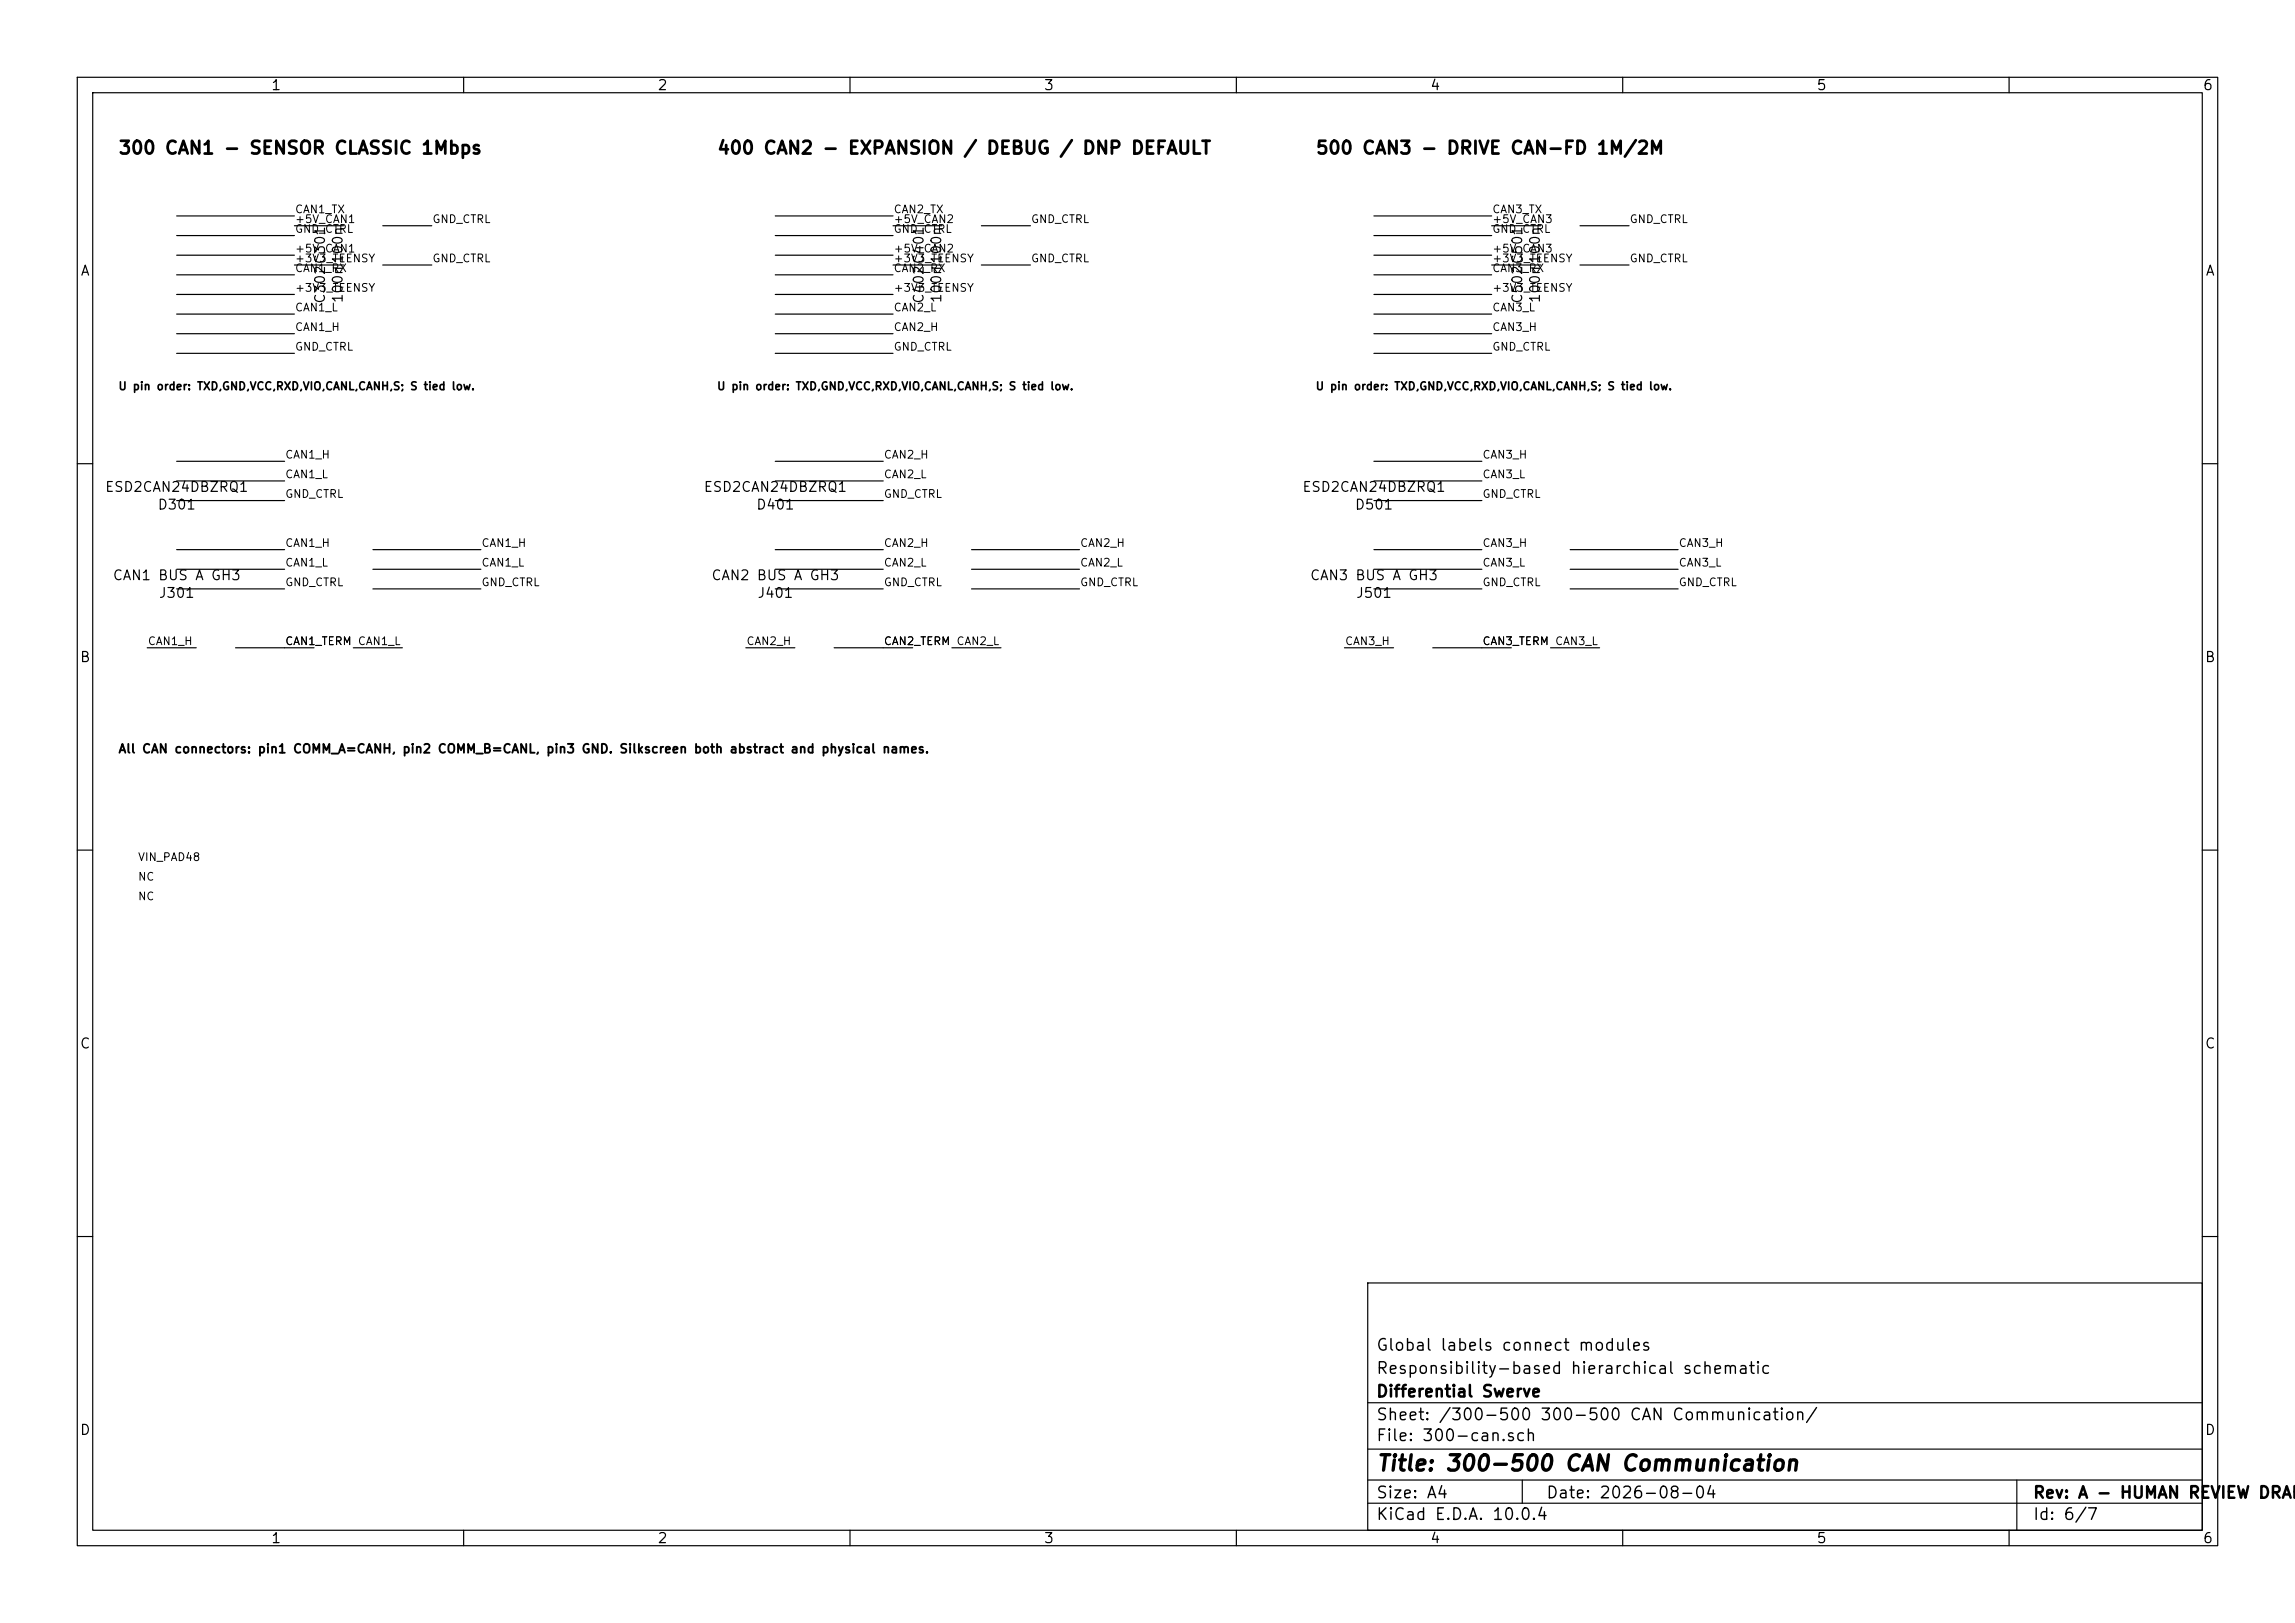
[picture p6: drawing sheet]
<svg xmlns="http://www.w3.org/2000/svg" width="297mm" height="210mm" viewBox="0 0 297 210" stroke-linecap="round" stroke-linejoin="round" font-family="sans-serif">
<defs><g id="words">
<text font-size="2" x="178" y="190.8">Title: 300-500 CAN Communication</text>
<g font-size="1.7">
<text x="15.2" y="20.4">300 CAN1 - SENSOR CLASSIC 1Mbps</text>
<text x="92.7" y="20.4">400 CAN2 - EXPANSION / DEBUG / DNP DEFAULT</text>
<text x="170.2" y="20.4">500 CAN3 - DRIVE CAN-FD 1M/2M</text>
</g>
<g font-size="1.5">
<text x="178" y="178.2">Responsibility-based hierarchical schematic</text>
<text x="178" y="175.2">Global labels connect modules</text>
<text x="178" y="184.2">Sheet: /300-500 300-500 CAN Communication/</text>
<text x="178" y="181.2">Differential Swerve</text>
<text x="178" y="186.9">File: 300-can.sch</text>
<text x="178" y="197.1">KiCad E.D.A. 10.0.4</text>
<text x="178" y="194.3">Size: A4</text>
<text x="200" y="194.3">Date: 2026-08-04</text>
<text x="263" y="194.3">Rev: A - HUMAN REVIEW DRAFT</text>
<text x="263" y="197.1">Id: 6/7</text>
</g>
<g font-size="1.3">
<text x="35" y="12">1</text>
<text x="85" y="12">2</text>
<text x="135" y="12">3</text>
<text x="185" y="12">4</text>
<text x="235" y="12">5</text>
<text x="285" y="12">6</text>
<text x="10.3" y="36">A</text>
<text x="285.3" y="36">A</text>
<text x="42.4" y="39.4" transform="rotate(-90 42.4 39.4)">C302C301</text>
<text x="44.7" y="39.3" transform="rotate(-90 44.7 39.3)">100n100n</text>
<text x="119.8" y="39.4" transform="rotate(-90 119.8 39.4)">C402C401</text>
<text x="122.1" y="39.3" transform="rotate(-90 122.1 39.3)">100n100n</text>
<text x="197.3" y="39.4" transform="rotate(-90 197.3 39.4)">C502C501</text>
<text x="199.6" y="39.3" transform="rotate(-90 199.6 39.3)">100n100n</text>
<text x="13.5" y="64">ESD2CAN24DBZRQ1</text>
<text x="91" y="64">ESD2CAN24DBZRQ1</text>
<text x="168.4" y="64">ESD2CAN24DBZRQ1</text>
<text x="20.3" y="66.2">D301</text>
<text x="97.8" y="66.2">D401</text>
<text x="175.2" y="66.2">D501</text>
<text x="14.5" y="75.4">CAN1 BUS A GH3</text>
<text x="20.5" y="77.7">J301</text>
<text x="92" y="75.4">CAN2 BUS A GH3</text>
<text x="97.9" y="77.7">J401</text>
<text x="169.4" y="75.4">CAN3 BUS A GH3</text>
<text x="175.4" y="77.7">J501</text>
<text x="10.3" y="86">B</text>
<text x="285.3" y="86">B</text>
<text x="10.3" y="136">C</text>
<text x="285.3" y="136">C</text>
<text x="10.3" y="186">D</text>
<text x="285.3" y="186">D</text>
<text x="35" y="200">1</text>
<text x="85" y="200">2</text>
<text x="135" y="200">3</text>
<text x="185" y="200">4</text>
<text x="235" y="200">5</text>
<text x="285" y="200">6</text>
</g>
<text font-size="1.1" x="15.2" y="97.7">All CAN connectors: pin1 COMM_A=CANH, pin2 COMM_B=CANL, pin3 GND. Silkscreen both abstract and physical names.</text>
<g font-size="1">
<text x="38.1" y="27.8">CAN1_TX</text>
<text x="38.1" y="29.1">+5V_CAN1</text>
<text x="55.9" y="29.1">GND_CTRL</text>
<text x="115.6" y="27.8">CAN2_TX</text>
<text x="115.6" y="29.1">+5V_CAN2</text>
<text x="133.3" y="29.1">GND_CTRL</text>
<text x="193" y="27.8">CAN3_TX</text>
<text x="193" y="29.1">+5V_CAN3</text>
<text x="210.8" y="29.1">GND_CTRL</text>
<text x="38.1" y="34.2">+3V3_TEENSY</text>
<text x="38.1" y="30.4">GND_CTRL</text>
<text x="38.1" y="32.9">+5V_CAN1</text>
<text x="38.1" y="35.5">CAN1_RX</text>
<text x="55.9" y="34.2">GND_CTRL</text>
<text x="115.6" y="30.4">GND_CTRL</text>
<text x="115.6" y="32.9">+5V_CAN2</text>
<text x="115.6" y="35.5">CAN2_RX</text>
<text x="115.6" y="34.2">+3V3_TEENSY</text>
<text x="133.3" y="34.2">GND_CTRL</text>
<text x="193" y="32.9">+5V_CAN3</text>
<text x="193" y="34.2">+3V3_TEENSY</text>
<text x="193" y="35.5">CAN3_RX</text>
<text x="193" y="30.4">GND_CTRL</text>
<text x="210.8" y="34.2">GND_CTRL</text>
<text x="38.1" y="38">+3V3_TEENSY</text>
<text x="38.1" y="40.5">CAN1_L</text>
<text x="115.6" y="38">+3V3_TEENSY</text>
<text x="115.6" y="40.5">CAN2_L</text>
<text x="193" y="38">+3V3_TEENSY</text>
<text x="193" y="40.5">CAN3_L</text>
<text x="38.1" y="43.1">CAN1_H</text>
<text x="38.1" y="45.6">GND_CTRL</text>
<text x="115.6" y="45.6">GND_CTRL</text>
<text x="115.6" y="43.1">CAN2_H</text>
<text x="193" y="43.1">CAN3_H</text>
<text x="193" y="45.6">GND_CTRL</text>
<text x="15.2" y="50.7">U pin order: TXD,GND,VCC,RXD,VIO,CANL,CANH,S; S tied low.</text>
<text x="92.7" y="50.7">U pin order: TXD,GND,VCC,RXD,VIO,CANL,CANH,S; S tied low.</text>
<text x="170.2" y="50.7">U pin order: TXD,GND,VCC,RXD,VIO,CANL,CANH,S; S tied low.</text>
<text x="36.8" y="59.6">CAN1_H</text>
<text x="114.3" y="59.6">CAN2_H</text>
<text x="191.8" y="59.6">CAN3_H</text>
<text x="36.8" y="62.1">CAN1_L</text>
<text x="36.8" y="64.7">GND_CTRL</text>
<text x="114.3" y="62.1">CAN2_L</text>
<text x="114.3" y="64.7">GND_CTRL</text>
<text x="191.8" y="62.1">CAN3_L</text>
<text x="191.8" y="64.7">GND_CTRL</text>
<text x="36.8" y="71">CAN1_H</text>
<text x="62.2" y="71">CAN1_H</text>
<text x="114.3" y="71">CAN2_H</text>
<text x="139.7" y="71">CAN2_H</text>
<text x="191.8" y="71">CAN3_H</text>
<text x="217.2" y="71">CAN3_H</text>
<text x="36.8" y="73.6">CAN1_L</text>
<text x="36.8" y="76.1">GND_CTRL</text>
<text x="62.2" y="73.6">CAN1_L</text>
<text x="62.2" y="76.1">GND_CTRL</text>
<text x="114.3" y="73.6">CAN2_L</text>
<text x="114.3" y="76.1">GND_CTRL</text>
<text x="139.7" y="73.6">CAN2_L</text>
<text x="139.7" y="76.1">GND_CTRL</text>
<text x="191.8" y="73.6">CAN3_L</text>
<text x="191.8" y="76.1">GND_CTRL</text>
<text x="217.2" y="73.6">CAN3_L</text>
<text x="217.2" y="76.1">GND_CTRL</text>
<text x="19" y="83.7">CAN1_H</text>
<text x="36.8" y="83.7">CAN1_TERM CAN1_L</text>
<text x="36.8" y="83.7">CAN1_TERM</text>
<text x="96.5" y="83.7">CAN2_H</text>
<text x="114.3" y="83.7">CAN2_TERM CAN2_L</text>
<text x="174" y="83.7">CAN3_H</text>
<text x="191.8" y="83.7">CAN3_TERM CAN3_L</text>
<text x="17.8" y="111.7">VIN_PAD48</text>
<text x="17.8" y="114.2">NC</text>
<text x="17.8" y="116.7">NC</text>
</g>
</g></defs>
<g fill="none" stroke="#000" stroke-width=".15">
<path d="M10 10h277v190h-277zM12 12h273v186h-273zM60 10v2M110 10v2M160 10v2M210 10v2M260 10v2M22.9 27.9h15.2M22.9 30.5h15.2M22.9 35.6h15.2M22.9 38.1h15.2M22.9 33h15.2"/>
<path d="M38.1 34.3h6.3M38.1 29.2h6.3M49.5 34.3h6.4M49.5 29.2h6.4M100.3 27.9h15.3M100.3 30.5h15.3M100.3 35.6h15.3M100.3 38.1h15.3M100.3 33h15.3M115.6 34.3h6.3M115.6 29.2h6.3M127 34.3h6.3"/>
<path d="M127 29.2h6.3M177.8 27.9h15.2M177.8 30.5h15.2M177.8 35.6h15.2M177.8 38.1h15.2M177.8 33h15.2M193 34.3h6.4M193 29.2h6.4M204.5 34.3h6.3M204.5 29.2h6.3M22.9 59.7h13.9M22.9 45.7h15.2"/>
<path d="M22.9 40.6h15.2M22.9 43.2h15.2M100.3 59.7h14M100.3 45.7h15.3M100.3 40.6h15.3M100.3 43.2h15.3M177.8 59.7h14M177.8 45.7h15.2M177.8 40.6h15.2M177.8 43.2h15.2M10 60h2M22.9 71.1h13.9"/>
<path d="M22.9 73.7h13.9M22.9 76.2h13.9M22.9 64.8h13.9M22.9 62.2h13.9M48.3 71.1h13.9M48.3 73.7h13.9M48.3 76.2h13.9M100.3 71.1h14M100.3 73.7h14M100.3 76.2h14M100.3 64.8h14M100.3 62.2h14"/>
<path d="M125.7 71.1h14M125.7 73.7h14M125.7 76.2h14M177.8 71.1h14M177.8 73.7h14M177.8 76.2h14M177.8 64.8h14M177.8 62.2h14M203.2 71.1h14M203.2 73.7h14M203.2 76.2h14M285 60h2"/>
<path d="M19 83.8h6.4M30.5 83.8h10.1M45.7 83.8h6.4M96.5 83.8h6.4M107.9 83.8h10.2M123.2 83.8h6.3M174 83.8h6.3M185.4 83.8h10.2M200.7 83.8h6.3M10 110h2M285 110h2M10 160h2"/>
<path d="M177 166h108v32h-108zM285 160h2M60 198v2M110 198v2M160 198v2M177 194.5h108M177 191.5h108M177 187.5h108M177 181.5h108M197 191.5v3M210 198v2M260 198v2"/>
<path d="M261 191.5v6.5"/>
</g>
<use href="#words"/>
</svg>
